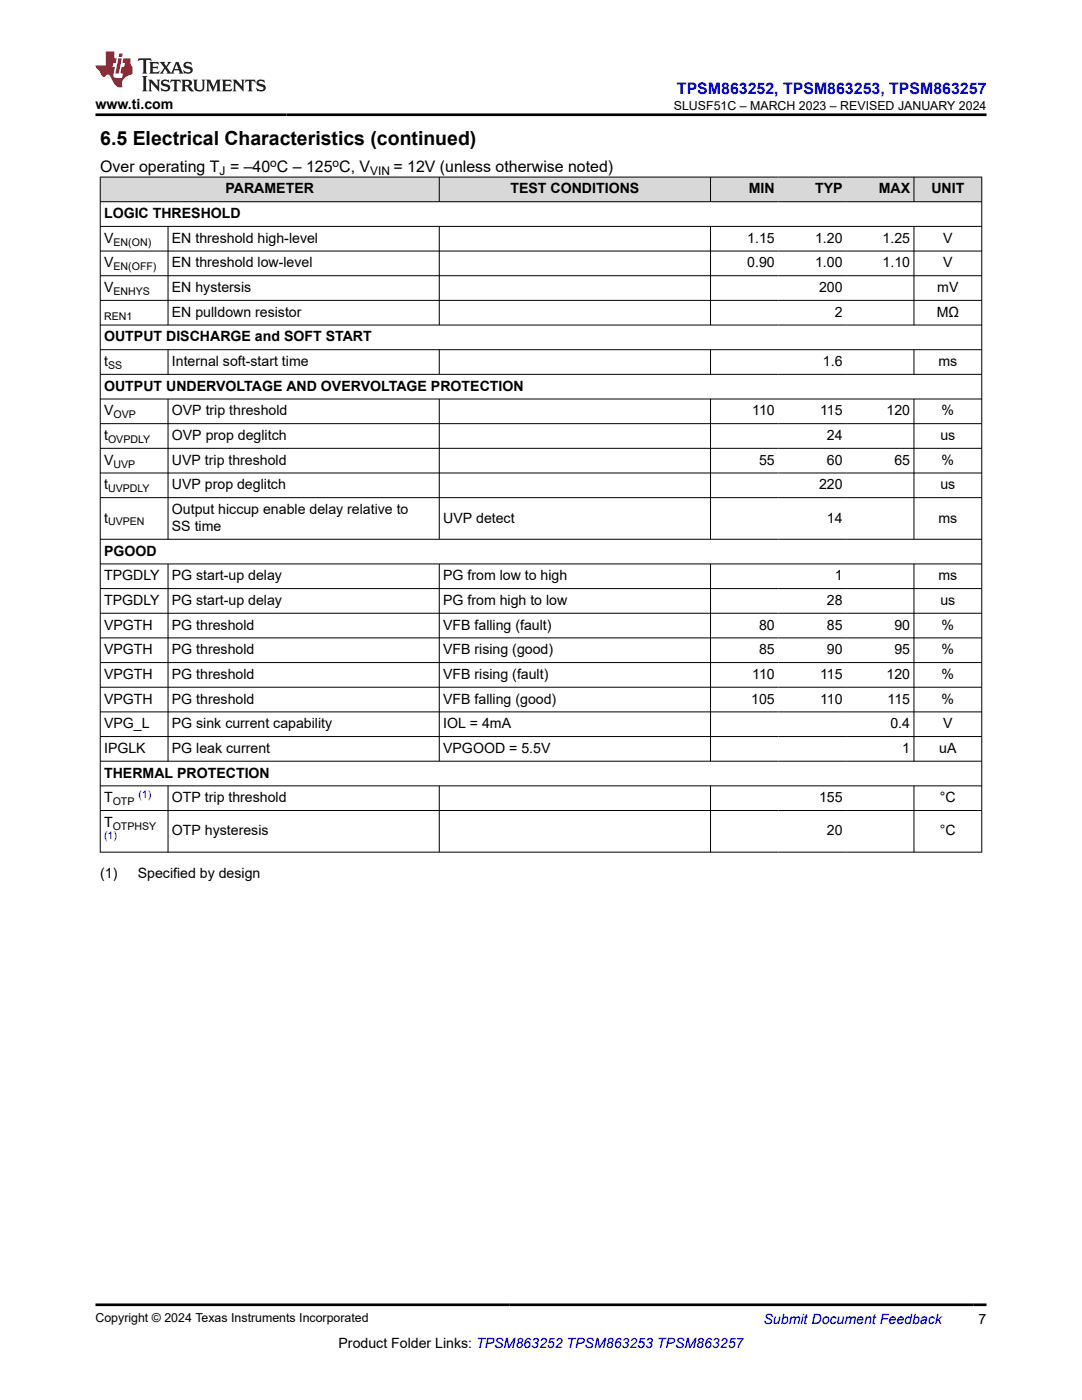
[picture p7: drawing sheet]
<svg xmlns="http://www.w3.org/2000/svg" width="216mm" height="279mm" viewBox="0 0 216 279" stroke-linecap="round" stroke-linejoin="round" font-family="sans-serif">
<defs><g id="words">
<text font-size="3.9" x="20" y="28.8">6.5 Electrical Characteristics (continued)</text>
<text font-size="3.2" fill="#00f" x="135.1" y="18.7">TPSM863252, TPSM863253, TPSM863257</text>
<g font-size="3.2">
<text x="20" y="34.3">Over operating T = –40 C – 125 C, V</text>
<text x="78.5" y="34.3">= 12V (unless otherwise noted)</text>
</g>
<g font-size="2.8">
<text x="19.1" y="21.8">www.ti.com</text>
<text x="45" y="38.6">PARAMETER</text>
<text x="101.9" y="38.6">TEST CONDITIONS</text>
<text x="149.4" y="38.6">MIN</text>
<text x="162.6" y="38.6">TYP</text>
<text x="175.3" y="38.6">MAX</text>
<text x="185.8" y="38.6">UNIT</text>
<text x="20.8" y="43.5">LOGIC THRESHOLD</text>
<text x="20.8" y="48.5">V</text>
<text x="20.8" y="53.4">V</text>
<text x="34.3" y="48.5">EN threshold high-level</text>
<text x="34.3" y="53.4">EN threshold low-level</text>
<text x="149.1" y="48.5">1.15</text>
<text x="149.1" y="53.4">0.90</text>
<text x="162.6" y="48.5">1.20</text>
<text x="162.6" y="53.4">1.00</text>
<text x="176.1" y="48.5">1.25</text>
<text x="176.1" y="53.4">1.10</text>
<text x="188.2" y="48.5">V</text>
<text x="188.2" y="53.4">V</text>
<text x="20.8" y="58.3">V</text>
<text x="34.3" y="58.3">EN hystersis</text>
<text x="163.4" y="58.3">200</text>
<text x="187" y="58.3">mV</text>
<text x="34.3" y="63.2">EN pulldown resistor</text>
<text x="166.6" y="63.2">2</text>
<text x="186.9" y="63.2">MΩ</text>
<text x="20.8" y="68.1">OUTPUT DISCHARGE and SOFT START</text>
<text x="20.8" y="73.1">t</text>
<text x="20.8" y="78">OUTPUT UNDERVOLTAGE AND OVERVOLTAGE PROTECTION</text>
<text x="34.3" y="73.1">Internal soft-start time</text>
<text x="164.2" y="73.1">1.6</text>
<text x="187.3" y="73.1">ms</text>
<text x="20.8" y="82.9">V</text>
<text x="34.3" y="82.9">OVP trip threshold</text>
<text x="150.1" y="82.9">110</text>
<text x="163.6" y="82.9">115</text>
<text x="176.9" y="82.9">120</text>
<text x="187.9" y="82.9">%</text>
<text x="20.8" y="87.8">t</text>
<text x="34.3" y="87.8">OVP prop deglitch</text>
<text x="165" y="87.8">24</text>
<text x="187.6" y="87.8">us</text>
<text x="20.8" y="92.7">V</text>
<text x="34.3" y="92.7">UVP trip threshold</text>
<text x="151.5" y="92.7">55</text>
<text x="165" y="92.7">60</text>
<text x="178.5" y="92.7">65</text>
<text x="187.9" y="92.7">%</text>
<text x="20.8" y="97.7">t</text>
<text x="34.3" y="97.7">UVP prop deglitch</text>
<text x="163.4" y="97.7">220</text>
<text x="187.6" y="97.7">us</text>
<text x="20.8" y="104.3">t</text>
<text x="34.3" y="102.6">Output hiccup enable delay relative to</text>
<text x="34.3" y="106">SS time</text>
<text x="88.4" y="104.3">UVP detect</text>
<text x="165" y="104.3">14</text>
<text x="187.3" y="104.3">ms</text>
<text x="20.8" y="110.9">PGOOD</text>
<text x="20.8" y="115.8">TPGDLY</text>
<text x="34.3" y="115.8">PG start-up delay</text>
<text x="88.4" y="115.8">PG from low to high</text>
<text x="166.6" y="115.8">1</text>
<text x="187.3" y="115.8">ms</text>
<text x="20.8" y="120.7">TPGDLY</text>
<text x="20.8" y="125.7">VPGTH</text>
<text x="34.3" y="120.7">PG start-up delay</text>
<text x="34.3" y="125.7">PG threshold</text>
<text x="88.4" y="120.7">PG from high to low</text>
<text x="88.4" y="125.7">VFB falling (fault)</text>
<text x="151.5" y="125.7">80</text>
<text x="165" y="120.7">28</text>
<text x="165" y="125.7">85</text>
<text x="178.5" y="125.7">90</text>
<text x="187.6" y="120.7">us</text>
<text x="187.9" y="125.7">%</text>
<text x="20.8" y="130.6">VPGTH</text>
<text x="34.3" y="130.6">PG threshold</text>
<text x="88.4" y="130.6">VFB rising (good)</text>
<text x="151.5" y="130.6">85</text>
<text x="165" y="130.6">90</text>
<text x="178.5" y="130.6">95</text>
<text x="187.9" y="130.6">%</text>
<text x="20.8" y="135.5">VPGTH</text>
<text x="34.3" y="135.5">PG threshold</text>
<text x="88.4" y="135.5">VFB rising (fault)</text>
<text x="150.1" y="135.5">110</text>
<text x="163.6" y="135.5">115</text>
<text x="176.9" y="135.5">120</text>
<text x="187.9" y="135.5">%</text>
<text x="20.8" y="140.4">VPGTH</text>
<text x="34.3" y="140.4">PG threshold</text>
<text x="88.4" y="140.4">VFB falling (good)</text>
<text x="149.9" y="140.4">105</text>
<text x="163.6" y="140.4">110</text>
<text x="177.1" y="140.4">115</text>
<text x="187.9" y="140.4">%</text>
<text x="20.8" y="145.3">VPG_L</text>
<text x="34.3" y="145.3">PG sink current capability</text>
<text x="88.4" y="145.3">IOL = 4mA</text>
<text x="177.7" y="145.3">0.4</text>
<text x="188.2" y="145.3">V</text>
<text x="20.8" y="150.3">IPGLK</text>
<text x="20.8" y="155.2">THERMAL PROTECTION</text>
<text x="34.3" y="150.3">PG leak current</text>
<text x="88.4" y="150.3">VPGOOD = 5.5V</text>
<text x="180" y="150.3">1</text>
<text x="187.4" y="150.3">uA</text>
<text x="20.8" y="160.1">T</text>
<text x="34.3" y="160.1">OTP trip threshold</text>
<text x="163.4" y="160.1">155</text>
<text x="187.6" y="160.1">°C</text>
<text x="20.8" y="165">T</text>
<text x="34.3" y="166.7">OTP hysteresis</text>
<text x="165" y="166.7">20</text>
<text x="187.6" y="166.7">°C</text>
<text x="20" y="175.2">(1)</text>
<text x="27.5" y="175.2">Specified by design</text>
<text x="67.6" y="269">Product Folder Links: TPSM863252 TPSM863253 TPSM863257</text>
<text x="195.3" y="264.2">7</text>
</g>
<text font-size="2.8" fill="#00f" x="152.4" y="264.2">Submit Document Feedback</text>
<g font-size="2.5">
<text x="134.4" y="21.9">SLUSF51C – MARCH 2023 – REVISED JANUARY 2024</text>
<text x="19.1" y="263.9">Copyright © 2024 Texas Instruments Incorporated</text>
</g>
<g font-size="2.4">
<text x="43.8" y="34.9">J</text>
<text x="53.9" y="33.2">o</text>
<text x="66.4" y="33.2">o</text>
<text x="73.9" y="34.9">VIN</text>
</g>
<g font-size="2.1">
<text x="22.6" y="49">EN(ON)</text>
<text x="22.6" y="53.9">EN(OFF)</text>
<text x="22.6" y="58.9">ENHYS</text>
<text x="20.8" y="63.8">REN1</text>
<text x="21.6" y="73.6">SS</text>
<text x="22.6" y="83.5">OVP</text>
<text x="21.6" y="88.4">OVPDLY</text>
<text x="22.6" y="93.3">UVP</text>
<text x="21.6" y="98.2">UVPDLY</text>
<text x="21.6" y="104.8">UVPEN</text>
<text x="22.5" y="160.7">OTP</text>
<text x="22.5" y="165.6">OTPHSY</text>
</g>
<g font-size="2.1" fill="#00f">
<text x="27.6" y="159.2">(1)</text>
<text x="20.8" y="167.5">(1)</text>
</g>
</g></defs>
<g fill="#d8d8d8">
<path d="M20 35.3h175.9v5h-175.9z" fill-rule="evenodd"/>
<path d="M20.1 35.4h67.5v4.8h-67.5z" fill-rule="evenodd"/>
<path d="M87.7 35.4h54v4.8h-54z" fill-rule="evenodd"/>
<path d="M141.8 35.4h13.5v4.8h-13.5z" fill-rule="evenodd"/>
<path d="M155.3 35.4h13.5v4.8h-13.5z" fill-rule="evenodd"/>
<path d="M168.8 35.4h13.5v4.8h-13.5z" fill-rule="evenodd"/>
<path d="M182.4 35.4h13.4v4.8h-13.4z" fill-rule="evenodd"/>
</g>
<g fill="none" stroke="#000" stroke-width=".2">
<path d="M19.9 35.3h176.1M20 35.3v134.8M87.7 35.3v5M141.8 35.3v5M182.4 35.3v5M195.9 35.3v134.8M19.9 40.3h176.1M19.9 45.2h176.1M19.9 50.1h176.1M19.9 55h176.1M19.9 59.9h176.1M33.5 45.2v19.7"/>
<path d="M87.7 45.2v19.7M141.8 45.2v19.7M182.4 45.2v19.7M19.9 64.9h176.1M19.9 69.8h176.1M19.9 74.7h176.1M19.9 79.6h176.1M33.5 69.8v5M33.5 79.6v28.1M87.7 69.8v5M87.7 79.6v28.1M141.8 69.8v5"/>
<path d="M141.8 79.6v28.1M182.4 69.8v5M182.4 79.6v28.1M19.9 84.6h176.1M19.9 89.5h176.1M19.9 94.4h176.1M19.9 99.3h176.1M19.9 107.6h176.1M19.9 112.5h176.1M19.9 117.5h176.1M33.5 112.5v39.5M87.7 112.5v39.5"/>
<path d="M141.8 112.5v39.5M182.4 112.5v39.5M19.9 122.4h176.1M19.9 127.3h176.1M19.9 132.2h176.1M19.9 137.2h176.1M19.9 142.1h176.1M19.9 147h176.1M19.9 151.9h176.1M19.9 156.8h176.1M33.5 156.8v13.3M87.7 156.8v13.3"/>
<path d="M141.8 156.8v13.3M182.4 156.8v13.3M19.9 161.8h176.1M19.9 170.1h176.1"/>
</g>
<path d="M27.7 11.6l-.2 .6 .5-.2h.6v.1v2.2l-.2 .4h1l-.2-.4v-2.2v-.1h.5l.5 .2-.1-.6zM29.8 12.4l.2 .3v1.6l-.2 .4h1.9l.1-.6a1.08 1.08 0 0 1-1.3 .2v-.7h.6l.4 .2v-.7l-.4 .2h-.6v-.5l.2-.2a1 1 0 0 1 1 .3l-.1-.5zM31.8 12.4l1 1.1-1 1.2h.9l-.2-.2 .4-.8 .5 .8-.2 .2h1.6l-.2-.2 .1-.5h1l.1 .5-.1 .2h.9l-.2-.4-.8-1.9h-.5l-1 2.1-.8-1.1 .9-1h-.8l.2 .2-.5 .6-.3-.6 .1-.2zM35.2 12.8l.4 1h-.8zM36.8 12.5a.65 .65 0 0 0-.2 .7 .65 .65 0 0 0 .6 .5l.7 .1 .1 .3a.79 .79 0 0 1-.7 .4 .79 .79 0 0 1-.7-.5l.1 .7 .2-.1a.93 .93 0 0 0 1.1 0 .93 .93 0 0 0 .4-.9 1.46 1.46 0 0 0-1.2-.6l-.1-.3a1.09 1.09 0 0 1 1.2 .2l-.2-.6-.1 .1-.6-.2zM28.4 15.2l.2 .4v2.2l-.2 .4h1l-.2-.4v-2.2l.2-.4zM29.6 15.9l.2 .4v1.5l-.2 .4h.8l-.3-.4v-1.3l1.7 1.8v-2l.2-.4h-.8l.2 .2 .1 1.1-1.2-1.3zM32.3 16a.65 .65 0 0 0-.2 .8 .65 .65 0 0 0 .7 .4l.6 .2 .1 .2a.79 .79 0 0 1-.7 .4 .79 .79 0 0 1-.7-.5l.1 .7 .2-.1a.93 .93 0 0 0 1.1 .1 .93 .93 0 0 0 .4-1 1.46 1.46 0 0 0-1.2-.5l-.1-.4a1.09 1.09 0 0 1 1.2 .2l-.2-.6-.1 .1-.6-.1zM34.1 15.9l-.1 .6a.63 .63 0 0 1 .7-.3l.1 1.6-.3 .4h1l-.2-.4v-1.6a.66 .66 0 0 1 .8 .3l-.1-.6zM36.2 15.9l.2 .4v1.5l-.2 .4h.9l-.2-.2v-.7h.5l.1 .2a.79 .79 0 0 0 1.2 .6l-1-.9a.61 .61 0 0 0 .6-.6 .61 .61 0 0 0-.5-.7zM36.9 16.2h.2a.47 .47 0 0 1 .5 .1 .47 .47 0 0 1 .1 .5l-.2 .1-.6 .1zM38.5 15.9l.2 .2a2.27 2.27 0 0 0 .4 2 1.04 1.04 0 0 0 1.7-.7v-1.3l.2-.2h-.8l.2 .4v1.1a.6 .6 0 0 1-.6 .6 .6 .6 0 0 1-.6-.6v-1.1l.3-.4zM41.1 15.9l.2 .4v1.5l-.2 .4h.7l-.2-.4v-1.4l.9 1.9 .8-1.9v1.4l-.2 .4h1l-.3-.4v-1.5l.3-.4h-.8l-.7 1.5-.7-1.5zM44.3 15.9l.2 .4v1.5l-.2 .4h1.9l.1-.6a1.09 1.09 0 0 1-1.3 .2v-.7h.6l.4 .2v-.6l-.4 .2h-.6v-.6l.2-.1a1.01 1.01 0 0 1 1 .3l-.1-.6zM46.4 15.9l.3 .4v1.5l-.3 .4h.8l-.2-.4v-1.3l1.6 1.8v-2l.2-.4h-.7l.2 .2v1.1l-1.2-1.3zM49 15.9l-.1 .6a.63 .63 0 0 1 .8-.3v1.6l-.3 .4h1l-.2-.4v-1.6a.66 .66 0 0 1 .8 .3l-.1-.6zM51.4 16a.65 .65 0 0 0-.2 .8 .65 .65 0 0 0 .6 .4l.6 .2 .2 .2a.79 .79 0 0 1-.8 .4 .79 .79 0 0 1-.6-.5l.1 .7 .2-.1a.93 .93 0 0 0 1 .1 .93 .93 0 0 0 .5-1 1.46 1.46 0 0 0-1.3-.5l-.1-.4a1.09 1.09 0 0 1 1.3 .2l-.2-.6-.2 .1-.5-.1z" fill="#231f20"/>
<path d="M21.1 10.3v2.7h-2.1l.1 .4 .9 1a.95 .95 0 0 0 .9 .9 .59 .59 0 0 1 .6-.4 .59 .59 0 0 1 .5 .3l.4 .8a1.59 1.59 0 0 0 2.1 1.4 1.61 1.61 0 0 1 1-2.3l1-.3-.1-1.5a1.59 1.59 0 0 1-.4-1.7h-1.4l-.2 .9h.5l-.1 .9h-.5l-.2 .9v.3l.4 .1-.2 .9h-.6a.73 .73 0 0 1-1.1-.7l.3-1.5h-.5l.2-.9h.5l.2-.9h-.5v-1.3zM23.6 11.6l-.6 3.1h.7l.6-3.1zM23.8 10.7l-.1 .6h.7l.1-.6z" fill="#ed1c24"/>
<path d="M19.1 22.9h177.8M19.1 260.4h177.8" fill="none" stroke="#000" stroke-width=".53"/>
<use href="#words"/>
</svg>
